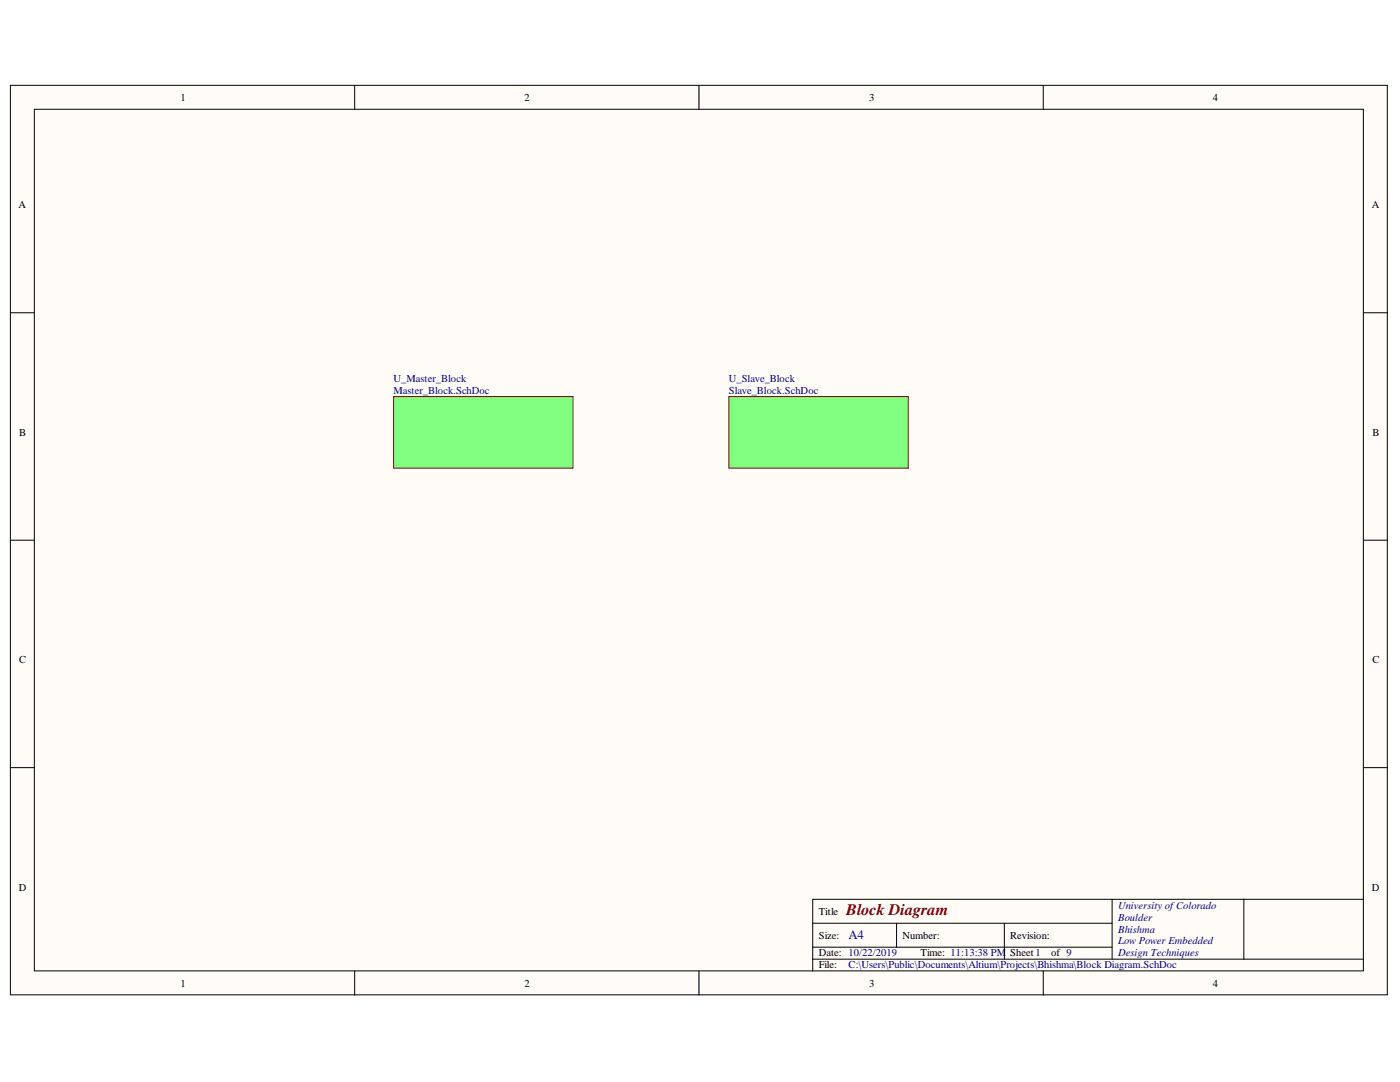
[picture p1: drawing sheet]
<svg xmlns="http://www.w3.org/2000/svg" width="279mm" height="216mm" viewBox="0 0 279 216" stroke-linecap="round" stroke-linejoin="round" font-family="sans-serif">
<defs><g id="words">
<text font-size="3.2" fill="#800000" x="168.9" y="182.6">Block Diagram</text>
<text font-size="2.6" fill="#000080" x="169.4" y="187.5">A4</text>
<g font-size="2.1">
<text x="36" y="20.1">1</text>
<text x="104.6" y="20.1">2</text>
<text x="173.5" y="20.1">3</text>
<text x="242.1" y="20.1">4</text>
<text x="3.7" y="41.6">A</text>
<text x="273.8" y="41.6">A</text>
<text x="3.8" y="87">B</text>
<text x="273.9" y="87">B</text>
<text x="3.8" y="132.4">C</text>
<text x="273.9" y="132.4">C</text>
<text x="3.7" y="177.7">D</text>
<text x="273.8" y="177.7">D</text>
<text x="163.4" y="182.5">Title</text>
<text x="163.4" y="187.3">Size:</text>
<text x="163.4" y="190.8">Date: 10/22/2019</text>
<text x="180.1" y="187.3">Number:</text>
<text x="183.7" y="190.8">Time: 11:13:38 PM</text>
<text x="201.6" y="187.3">Revision:</text>
<text x="201.6" y="190.8">Sheet1</text>
<text x="209.8" y="190.8">of 9</text>
<text x="36" y="196.8">1</text>
<text x="104.6" y="196.8">2</text>
<text x="163.4" y="193.2">File:</text>
<text x="173.5" y="196.8">3</text>
<text x="242.1" y="196.8">4</text>
</g>
<g font-size="2.1" fill="#000080">
<text x="78.5" y="76.2">U_Master_Block</text>
<text x="145.5" y="76.2">U_Slave_Block</text>
<text x="78.5" y="78.6">Master_Block.SchDoc</text>
<text x="145.5" y="78.6">Slave_Block.SchDoc</text>
<text x="223.1" y="181.3">University ofColorado</text>
<text x="223.1" y="183.7">Boulder</text>
<text x="223.1" y="186.1">Bhishma</text>
<text x="223.1" y="188.5">Low Power Embedded</text>
<text x="223.1" y="190.8">Design Techniques</text>
<text x="169.4" y="193.2">C:\Users\Public\Documents\Altium\Projects\Bhishma\Block Diagram.SchDoc</text>
</g>
</g></defs>
<g fill="#fffcf8" stroke="#000" stroke-width=".2">
<path d="M2.1 17h274.8v181.5h-274.8z"/>
<path d="M6.9 21.8h265.2v171.9h-265.2z"/>
</g>
<g fill="none" stroke="#000" stroke-width=".2">
<path d="M70.8 17v4.8M139.5 17v4.8M208.2 17v4.8M2.1 62.4h4.8M272.1 62.4h4.8M2.1 107.8h4.8M272.1 107.8h4.8M2.1 153.2h4.8M272.1 153.2h4.8M221.9 179.4v12M248.2 179.4h-86v14.4M272.1 179.4h-23.9v12"/>
<path d="M70.8 193.8v4.8M139.5 193.8v4.8M162.2 184.2h59.7M162.2 191.4h109.9M162.2 189h59.7M178.9 184.2v4.8M200.4 184.2v7.2M208.2 193.8v4.8"/>
</g>
<g fill="#80ff80" stroke="#800000" stroke-width=".2">
<path d="M78.5 79.1h35.9v14.3h-35.9z"/>
<path d="M145.5 79.1h35.8v14.3h-35.8z"/>
</g>
<use href="#words"/>
</svg>
